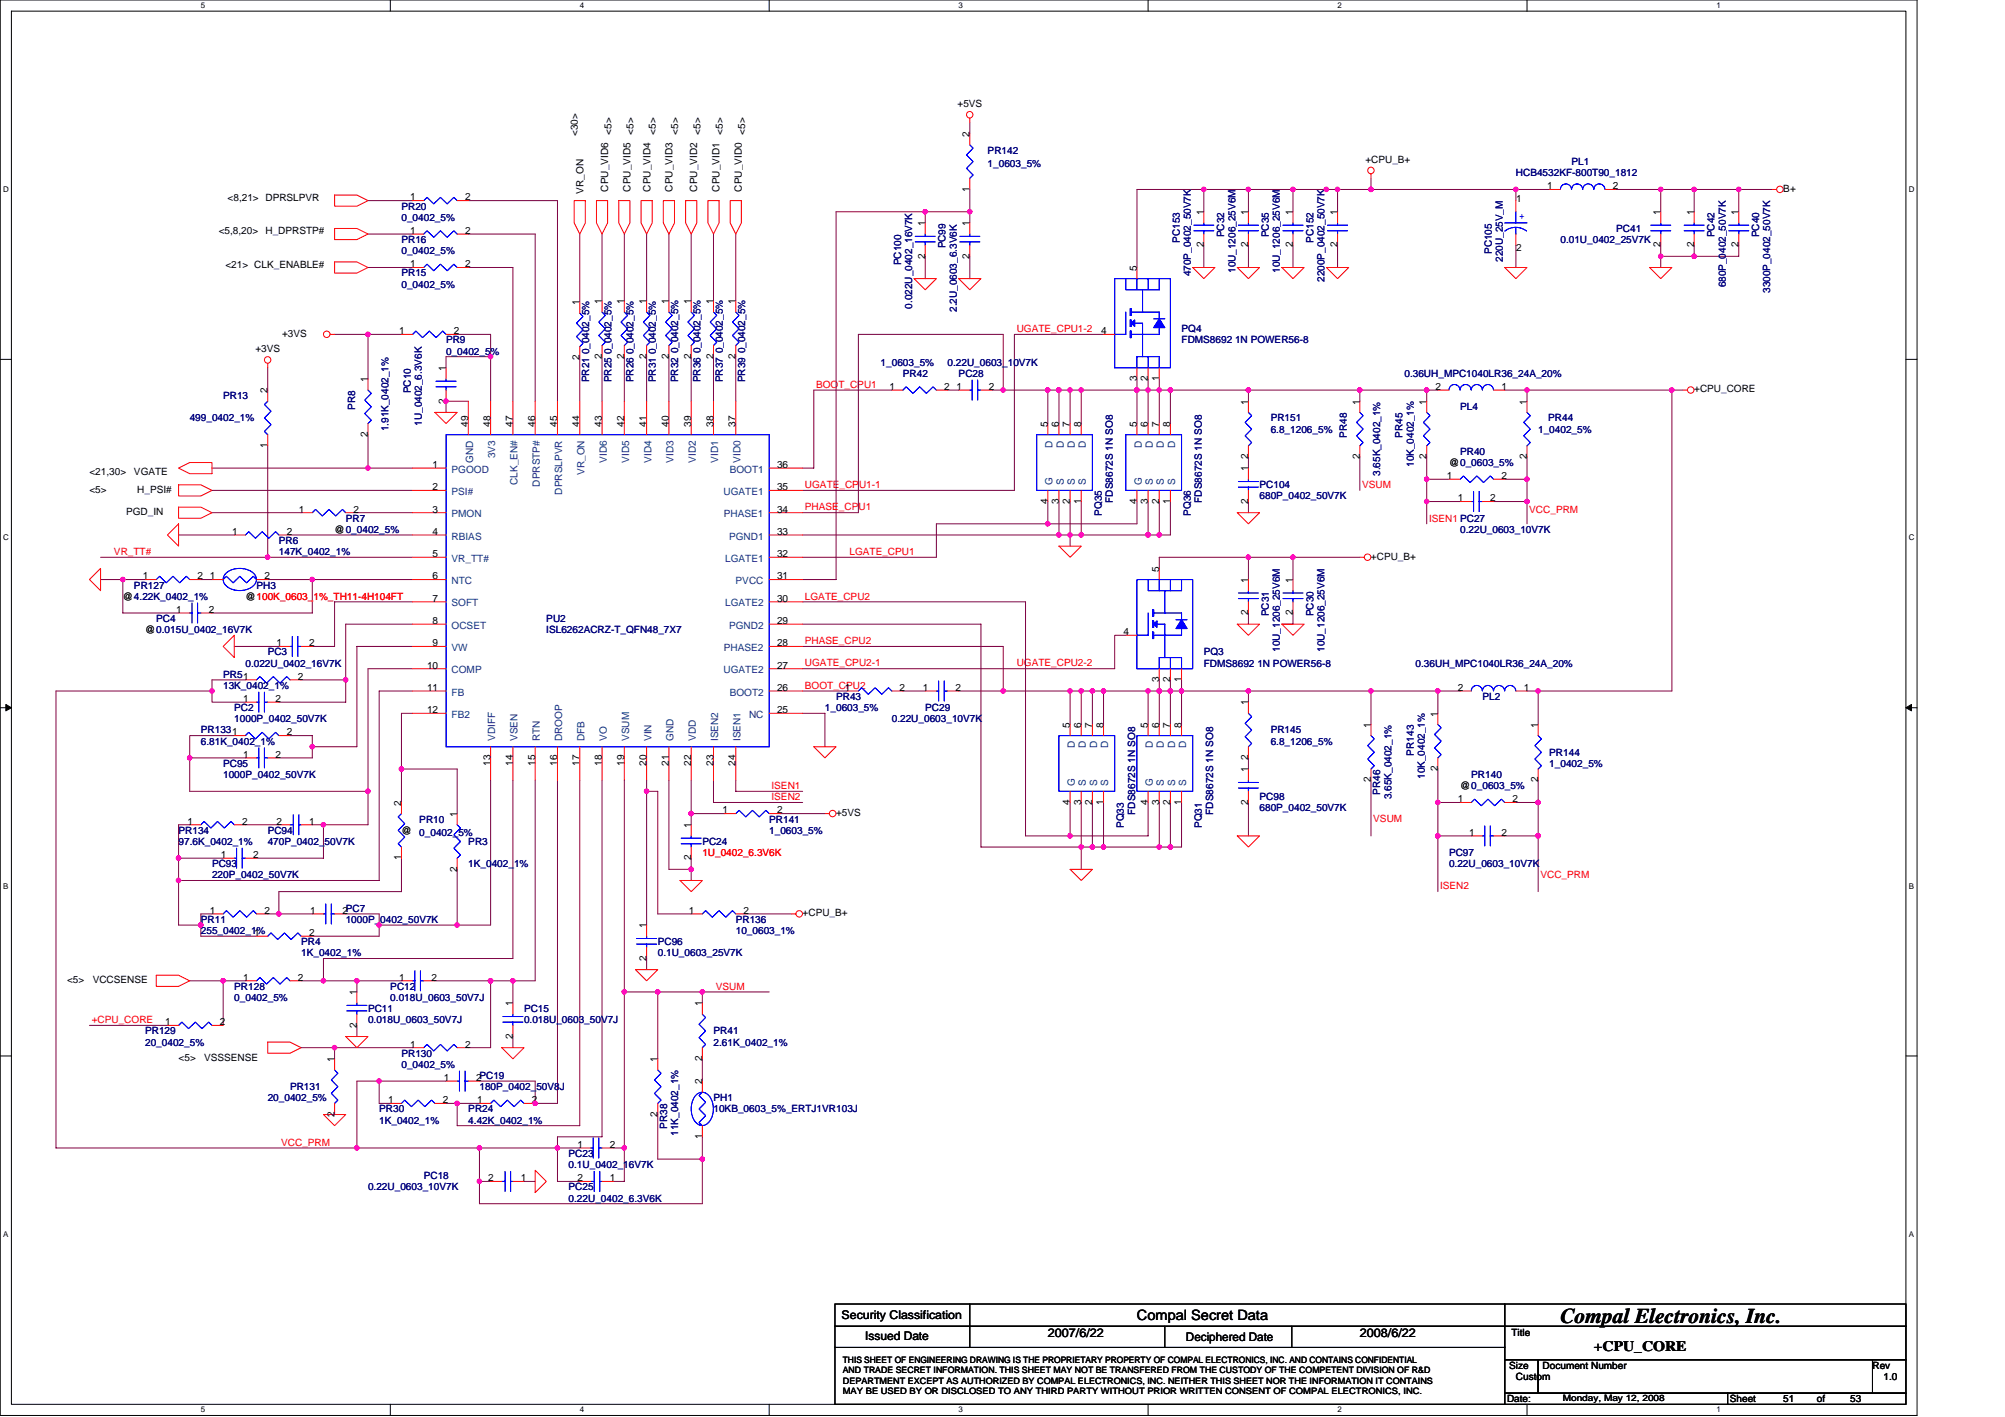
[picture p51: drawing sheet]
<svg xmlns="http://www.w3.org/2000/svg" width="297mm" height="210mm" viewBox="0 0 297 210" stroke-linecap="round" stroke-linejoin="round" font-family="sans-serif">
<defs><g id="words">
<text font-size="3.1" x="231.2" y="196">Compal Electronics, Inc.</text>
<g font-size="2.1">
<text x="168.4" y="195.6">Compal Secret Data</text>
<text x="236.1" y="200.1">+CPU_CORE</text>
</g>
<g font-size="1.8">
<text x="124.7" y="195.4">Security Classification</text>
<text x="128.2" y="198.5">Issued Date</text>
<text x="155.2" y="198.1">2007/6/22</text>
<text x="175.7" y="198.7">Deciphered Date</text>
<text x="201.5" y="198.1">2008/6/22</text>
</g>
<g font-size="1.5">
<text x="141.9" y="15.9">+5VS</text>
<text x="85.6" y="20.2" transform="rotate(-90 85.6 20.2)">&lt;30&gt;</text>
<text x="90.6" y="20" transform="rotate(-90 90.6 20)">&lt;5&gt;</text>
<text x="93.9" y="20" transform="rotate(-90 93.9 20)">&lt;5&gt;</text>
<text x="97.2" y="20" transform="rotate(-90 97.2 20)">&lt;5&gt;</text>
<text x="100.5" y="20" transform="rotate(-90 100.5 20)">&lt;5&gt;</text>
<text x="103.8" y="20" transform="rotate(-90 103.8 20)">&lt;5&gt;</text>
<text x="107.1" y="20" transform="rotate(-90 107.1 20)">&lt;5&gt;</text>
<text x="110.4" y="20" transform="rotate(-90 110.4 20)">&lt;5&gt;</text>
<text x="143.7" y="20.3" transform="rotate(-90 143.7 20.3)">2</text>
<text x="33.7" y="29.7">&lt;8,21&gt; DPRSLPVR</text>
<text x="60.8" y="29.7">1</text>
<text x="68.9" y="29.7">2</text>
<text x="86.4" y="28.7" transform="rotate(-90 86.4 28.7)">VR_ON</text>
<text x="90.1" y="28.4" transform="rotate(-90 90.1 28.4)">CPU_VID6</text>
<text x="93.4" y="28.4" transform="rotate(-90 93.4 28.4)">CPU_VID5</text>
<text x="96.3" y="28.4" transform="rotate(-90 96.3 28.4)">CPU_VID4</text>
<text x="99.6" y="28.4" transform="rotate(-90 99.6 28.4)">CPU_VID3</text>
<text x="103.3" y="28.4" transform="rotate(-90 103.3 28.4)">CPU_VID2</text>
<text x="106.6" y="28.4" transform="rotate(-90 106.6 28.4)">CPU_VID1</text>
<text x="109.9" y="28.4" transform="rotate(-90 109.9 28.4)">CPU_VID0</text>
<text x="143.7" y="28.4" transform="rotate(-90 143.7 28.4)">1</text>
<text x="202.3" y="24.1">+CPU_B+</text>
<text x="224.6" y="29.9">1</text>
<text x="229.2" y="28">1</text>
<text x="238.9" y="28">2</text>
<text x="264.2" y="28.4">B+</text>
<text x="32.4" y="34.7">&lt;5,8,20&gt;</text>
<text x="39.3" y="34.7">H_DPRSTP#</text>
<text x="60.8" y="34.6">1</text>
<text x="68.9" y="34.6">2</text>
<text x="137.1" y="33.5" transform="rotate(-90 137.1 33.5)">1</text>
<text x="143.7" y="33.5" transform="rotate(-90 143.7 33.5)">1</text>
<text x="178.3" y="31.9" transform="rotate(-90 178.3 31.9)">1</text>
<text x="184.9" y="31.9" transform="rotate(-90 184.9 31.9)">1</text>
<text x="191.5" y="31.9" transform="rotate(-90 191.5 31.9)">1</text>
<text x="198.1" y="31.9" transform="rotate(-90 198.1 31.9)">1</text>
<text x="246" y="31.9" transform="rotate(-90 246 31.9)">1</text>
<text x="251" y="31.9" transform="rotate(-90 251 31.9)">1</text>
<text x="257.6" y="31.9" transform="rotate(-90 257.6 31.9)">1</text>
<text x="33.4" y="39.6">&lt;21&gt; CLK_ENABLE#</text>
<text x="60.8" y="39.6">1</text>
<text x="68.9" y="39.6">2</text>
<text x="137.1" y="38.3" transform="rotate(-90 137.1 38.3)">2</text>
<text x="143.7" y="38.3" transform="rotate(-90 143.7 38.3)">2</text>
<text x="168.4" y="40.1" transform="rotate(-90 168.4 40.1)">5</text>
<text x="178.3" y="36.7" transform="rotate(-90 178.3 36.7)">2</text>
<text x="184.9" y="36.7" transform="rotate(-90 184.9 36.7)">2</text>
<text x="191.5" y="36.7" transform="rotate(-90 191.5 36.7)">2</text>
<text x="198.1" y="36.7" transform="rotate(-90 198.1 36.7)">2</text>
<text x="224.6" y="37.2">2</text>
<text x="246" y="36.7" transform="rotate(-90 246 36.7)">2</text>
<text x="251" y="36.7" transform="rotate(-90 251 36.7)">2</text>
<text x="257.6" y="36.7" transform="rotate(-90 257.6 36.7)">2</text>
<text x="85.9" y="45.2" transform="rotate(-90 85.9 45.2)">1</text>
<text x="89.2" y="45.1" transform="rotate(-90 89.2 45.1)">1</text>
<text x="92.5" y="45.1" transform="rotate(-90 92.5 45.1)">1</text>
<text x="95.8" y="45.1" transform="rotate(-90 95.8 45.1)">1</text>
<text x="99.1" y="45.1" transform="rotate(-90 99.1 45.1)">1</text>
<text x="102.4" y="45.1" transform="rotate(-90 102.4 45.1)">1</text>
<text x="105.7" y="45.1" transform="rotate(-90 105.7 45.1)">1</text>
<text x="109" y="45.1" transform="rotate(-90 109 45.1)">1</text>
<text x="37.8" y="52.2">+3VS</text>
<text x="41.8" y="49.9">+3VS</text>
<text x="59.1" y="49.5">1</text>
<text x="67.2" y="49.5">2</text>
<text x="85.9" y="53.3" transform="rotate(-90 85.9 53.3)">2</text>
<text x="89.2" y="53.2" transform="rotate(-90 89.2 53.2)">2</text>
<text x="92.5" y="53.2" transform="rotate(-90 92.5 53.2)">2</text>
<text x="95.8" y="53.2" transform="rotate(-90 95.8 53.2)">2</text>
<text x="99.1" y="53.2" transform="rotate(-90 99.1 53.2)">2</text>
<text x="102.4" y="53.2" transform="rotate(-90 102.4 53.2)">2</text>
<text x="105.7" y="53.2" transform="rotate(-90 105.7 53.2)">2</text>
<text x="109" y="53.2" transform="rotate(-90 109 53.2)">2</text>
<text x="163.1" y="49.5">4</text>
<text x="39.6" y="58.3" transform="rotate(-90 39.6 58.3)">2</text>
<text x="54.5" y="56.6" transform="rotate(-90 54.5 56.6)">1</text>
<text x="66.1" y="59.8" transform="rotate(-90 66.1 59.8)">2</text>
<text x="66.1" y="55" transform="rotate(-90 66.1 55)">1</text>
<text x="131.8" y="57.8">1</text>
<text x="139.9" y="57.8">2</text>
<text x="141.7" y="57.8">1</text>
<text x="146.5" y="57.8">2</text>
<text x="168.4" y="56.5" transform="rotate(-90 168.4 56.5)">3</text>
<text x="170.1" y="56.5" transform="rotate(-90 170.1 56.5)">2</text>
<text x="171.7" y="56.5" transform="rotate(-90 171.7 56.5)">1</text>
<text x="184.9" y="59.9" transform="rotate(-90 184.9 59.9)">1</text>
<text x="201.4" y="59.9" transform="rotate(-90 201.4 59.9)">1</text>
<text x="211.3" y="59.9" transform="rotate(-90 211.3 59.9)">1</text>
<text x="212.7" y="57.8">2</text>
<text x="222.4" y="57.8">1</text>
<text x="226.2" y="59.9" transform="rotate(-90 226.2 59.9)">1</text>
<text x="251" y="58.1">+CPU_CORE</text>
<text x="54.5" y="64.7" transform="rotate(-90 54.5 64.7)">2</text>
<text x="69.4" y="63.2" transform="rotate(-90 69.4 63.2)">49</text>
<text x="72.7" y="63.2" transform="rotate(-90 72.7 63.2)">48</text>
<text x="76" y="63.2" transform="rotate(-90 76 63.2)">47</text>
<text x="79.3" y="63.2" transform="rotate(-90 79.3 63.2)">46</text>
<text x="82.6" y="63.2" transform="rotate(-90 82.6 63.2)">45</text>
<text x="85.9" y="63.2" transform="rotate(-90 85.9 63.2)">44</text>
<text x="89.2" y="63.2" transform="rotate(-90 89.2 63.2)">43</text>
<text x="92.5" y="63.2" transform="rotate(-90 92.5 63.2)">42</text>
<text x="95.8" y="63.2" transform="rotate(-90 95.8 63.2)">41</text>
<text x="99.1" y="63.2" transform="rotate(-90 99.1 63.2)">40</text>
<text x="102.4" y="63.2" transform="rotate(-90 102.4 63.2)">39</text>
<text x="105.7" y="63.2" transform="rotate(-90 105.7 63.2)">38</text>
<text x="109" y="63.2" transform="rotate(-90 109 63.2)">37</text>
<text x="155.2" y="63.2" transform="rotate(-90 155.2 63.2)">5</text>
<text x="156.9" y="63.2" transform="rotate(-90 156.9 63.2)">6</text>
<text x="158.5" y="63.2" transform="rotate(-90 158.5 63.2)">7</text>
<text x="160.2" y="63.2" transform="rotate(-90 160.2 63.2)">8</text>
<text x="168.4" y="63.2" transform="rotate(-90 168.4 63.2)">5</text>
<text x="170.1" y="63.2" transform="rotate(-90 170.1 63.2)">6</text>
<text x="171.7" y="63.2" transform="rotate(-90 171.7 63.2)">7</text>
<text x="173.4" y="63.2" transform="rotate(-90 173.4 63.2)">8</text>
<text x="13.2" y="70.3">&lt;21,30&gt;</text>
<text x="19.9" y="70.3">VGATE</text>
<text x="39.6" y="66.4" transform="rotate(-90 39.6 66.4)">1</text>
<text x="64.1" y="69.3">1</text>
<text x="115.1" y="69.3">36</text>
<text x="184.9" y="69.8" transform="rotate(-90 184.9 69.8)">1</text>
<text x="184.9" y="68" transform="rotate(-90 184.9 68)">2</text>
<text x="201.4" y="68" transform="rotate(-90 201.4 68)">2</text>
<text x="211.3" y="68" transform="rotate(-90 211.3 68)">2</text>
<text x="214.3" y="71">1</text>
<text x="214.7" y="69">@0_0603_5%</text>
<text x="222.4" y="71">2</text>
<text x="226.2" y="68" transform="rotate(-90 226.2 68)">2</text>
<text x="13.2" y="73">&lt;5&gt;</text>
<text x="18.7" y="76.3">PGD_IN</text>
<text x="20.3" y="73">H_PSI#</text>
<text x="44.3" y="75.9">1</text>
<text x="52.4" y="75.9">2</text>
<text x="64.1" y="72.6">2</text>
<text x="64.1" y="75.9">3</text>
<text x="115.1" y="72.6">35</text>
<text x="115.1" y="75.9">34</text>
<text x="155.2" y="74.6" transform="rotate(-90 155.2 74.6)">4</text>
<text x="156.9" y="74.6" transform="rotate(-90 156.9 74.6)">3</text>
<text x="158.5" y="74.6" transform="rotate(-90 158.5 74.6)">2</text>
<text x="160.2" y="74.6" transform="rotate(-90 160.2 74.6)">1</text>
<text x="168.4" y="74.6" transform="rotate(-90 168.4 74.6)">4</text>
<text x="170.1" y="74.6" transform="rotate(-90 170.1 74.6)">3</text>
<text x="171.7" y="74.6" transform="rotate(-90 171.7 74.6)">2</text>
<text x="173.4" y="74.6" transform="rotate(-90 173.4 74.6)">1</text>
<text x="184.9" y="74.6" transform="rotate(-90 184.9 74.6)">2</text>
<text x="216" y="74.3">1</text>
<text x="220.8" y="74.3">2</text>
<text x="34.4" y="79.2">1</text>
<text x="42.5" y="79.2">2</text>
<text x="49.6" y="78.9">@0_0402_5%</text>
<text x="64.1" y="79.2">4</text>
<text x="64.1" y="82.5">5</text>
<text x="115.1" y="82.5">32</text>
<text x="115.1" y="79.2">33</text>
<text x="203.1" y="82.9">+CPU_B+</text>
<text x="18.2" y="88.8">@4.22K_0402_1%</text>
<text x="21.2" y="85.8">1</text>
<text x="29.3" y="85.8">2</text>
<text x="31.1" y="85.8">1</text>
<text x="36.4" y="88.8">@100K_0603_1%_TH11-4H104FT</text>
<text x="39.2" y="85.8">2</text>
<text x="64.1" y="85.8">6</text>
<text x="64.1" y="89.1">7</text>
<text x="115.1" y="89.1">30</text>
<text x="115.1" y="85.8">31</text>
<text x="171.7" y="84.7" transform="rotate(-90 171.7 84.7)">5</text>
<text x="184.9" y="86.3" transform="rotate(-90 184.9 86.3)">1</text>
<text x="191.5" y="86.3" transform="rotate(-90 191.5 86.3)">1</text>
<text x="21.5" y="93.8">@0.015U_0402_16V7K</text>
<text x="26.1" y="90.8">1</text>
<text x="30.9" y="90.8">2</text>
<text x="41" y="95.7">1</text>
<text x="45.8" y="95.7">2</text>
<text x="64.1" y="92.4">8</text>
<text x="64.1" y="95.7">9</text>
<text x="115.1" y="95.7">28</text>
<text x="115.1" y="92.4">29</text>
<text x="166.5" y="94.1">4</text>
<text x="184.9" y="91.1" transform="rotate(-90 184.9 91.1)">2</text>
<text x="191.5" y="91.1" transform="rotate(-90 191.5 91.1)">2</text>
<text x="44.1" y="100.7">2</text>
<text x="63.3" y="99">10</text>
<text x="115.1" y="99">27</text>
<text x="171.7" y="101" transform="rotate(-90 171.7 101)">3</text>
<text x="173.4" y="101" transform="rotate(-90 173.4 101)">2</text>
<text x="175" y="101" transform="rotate(-90 175 101)">1</text>
<text x="36" y="104">1</text>
<text x="40.8" y="104">2</text>
<text x="63.3" y="102.3">11</text>
<text x="63.3" y="105.6">12</text>
<text x="115.1" y="105.6">25</text>
<text x="115.1" y="102.3">26</text>
<text x="125.2" y="102.3">1</text>
<text x="133.3" y="102.3">2</text>
<text x="136.7" y="102.3">1</text>
<text x="141.5" y="102.3">2</text>
<text x="158.5" y="107.8" transform="rotate(-90 158.5 107.8)">5</text>
<text x="160.2" y="107.8" transform="rotate(-90 160.2 107.8)">6</text>
<text x="161.8" y="107.8" transform="rotate(-90 161.8 107.8)">7</text>
<text x="163.5" y="107.8" transform="rotate(-90 163.5 107.8)">8</text>
<text x="170.1" y="107.8" transform="rotate(-90 170.1 107.8)">5</text>
<text x="171.7" y="107.8" transform="rotate(-90 171.7 107.8)">6</text>
<text x="173.4" y="107.8" transform="rotate(-90 173.4 107.8)">7</text>
<text x="175" y="107.8" transform="rotate(-90 175 107.8)">8</text>
<text x="184.9" y="104.5" transform="rotate(-90 184.9 104.5)">1</text>
<text x="203.1" y="107.8" transform="rotate(-90 203.1 107.8)">1</text>
<text x="213" y="106.2" transform="rotate(-90 213 106.2)">1</text>
<text x="216" y="102.3">2</text>
<text x="225.7" y="102.3">1</text>
<text x="227.9" y="107.8" transform="rotate(-90 227.9 107.8)">1</text>
<text x="36" y="112.2">1</text>
<text x="40.8" y="112.2">2</text>
<text x="42.5" y="108.9">2</text>
<text x="72.7" y="113.4" transform="rotate(-90 72.7 113.4)">13</text>
<text x="76" y="113.4" transform="rotate(-90 76 113.4)">14</text>
<text x="79.3" y="113.4" transform="rotate(-90 79.3 113.4)">15</text>
<text x="82.6" y="113.4" transform="rotate(-90 82.6 113.4)">16</text>
<text x="85.9" y="113.4" transform="rotate(-90 85.9 113.4)">17</text>
<text x="89.2" y="113.4" transform="rotate(-90 89.2 113.4)">18</text>
<text x="92.5" y="113.4" transform="rotate(-90 92.5 113.4)">19</text>
<text x="95.8" y="113.4" transform="rotate(-90 95.8 113.4)">20</text>
<text x="99.1" y="113.4" transform="rotate(-90 99.1 113.4)">21</text>
<text x="102.4" y="113.4" transform="rotate(-90 102.4 113.4)">22</text>
<text x="105.7" y="113.4" transform="rotate(-90 105.7 113.4)">23</text>
<text x="109" y="113.4" transform="rotate(-90 109 113.4)">24</text>
<text x="184.9" y="112.6" transform="rotate(-90 184.9 112.6)">2</text>
<text x="59.5" y="119.4" transform="rotate(-90 59.5 119.4)">2</text>
<text x="158.5" y="119.2" transform="rotate(-90 158.5 119.2)">4</text>
<text x="160.2" y="119.2" transform="rotate(-90 160.2 119.2)">3</text>
<text x="161.8" y="119.2" transform="rotate(-90 161.8 119.2)">2</text>
<text x="163.5" y="119.2" transform="rotate(-90 163.5 119.2)">1</text>
<text x="170.1" y="119.2" transform="rotate(-90 170.1 119.2)">4</text>
<text x="171.7" y="119.2" transform="rotate(-90 171.7 119.2)">3</text>
<text x="173.4" y="119.2" transform="rotate(-90 173.4 119.2)">2</text>
<text x="175" y="119.2" transform="rotate(-90 175 119.2)">1</text>
<text x="184.9" y="119.2" transform="rotate(-90 184.9 119.2)">2</text>
<text x="184.9" y="114.4" transform="rotate(-90 184.9 114.4)">1</text>
<text x="203.1" y="115.9" transform="rotate(-90 203.1 115.9)">2</text>
<text x="213" y="114.3" transform="rotate(-90 213 114.3)">2</text>
<text x="216" y="118.9">1</text>
<text x="216.3" y="116.9">@0_0603_5%</text>
<text x="224.1" y="118.9">2</text>
<text x="227.9" y="115.9" transform="rotate(-90 227.9 115.9)">2</text>
<text x="27.8" y="122.2">1</text>
<text x="35.9" y="122.2">2</text>
<text x="41" y="122.2">2</text>
<text x="45.8" y="122.2">1</text>
<text x="59.5" y="123.5">@</text>
<text x="67.7" y="121" transform="rotate(-90 67.7 121)">1</text>
<text x="102.4" y="122.7" transform="rotate(-90 102.4 122.7)">1</text>
<text x="107" y="120.5">1</text>
<text x="115.1" y="120.5">2</text>
<text x="123.9" y="120.9">+5VS</text>
<text x="217.6" y="123.8">1</text>
<text x="222.4" y="123.8">2</text>
<text x="32.7" y="127.1">1</text>
<text x="37.5" y="127.1">2</text>
<text x="59.5" y="127.5" transform="rotate(-90 59.5 127.5)">1</text>
<text x="67.7" y="129.1" transform="rotate(-90 67.7 129.1)">2</text>
<text x="102.4" y="127.5" transform="rotate(-90 102.4 127.5)">2</text>
<text x="31.1" y="135.4">1</text>
<text x="39.2" y="135.4">2</text>
<text x="45.9" y="135.4">1</text>
<text x="50.7" y="135.4">2PC7</text>
<text x="95.8" y="137.5" transform="rotate(-90 95.8 137.5)">1</text>
<text x="102.1" y="135.4">1</text>
<text x="110.2" y="135.4">2</text>
<text x="118.9" y="135.7">+CPU_B+</text>
<text x="37.7" y="138.7">1</text>
<text x="45.8" y="138.7">2</text>
<text x="95.8" y="142.3" transform="rotate(-90 95.8 142.3)">2</text>
<text x="9.9" y="145.6">&lt;5&gt;</text>
<text x="13.7" y="145.6">VCCSENSE</text>
<text x="36" y="145.3">1</text>
<text x="44.1" y="145.3">2</text>
<text x="52.8" y="147.4" transform="rotate(-90 52.8 147.4)">1</text>
<text x="59.1" y="145.3">1</text>
<text x="63.9" y="145.3">2</text>
<text x="76" y="149.1" transform="rotate(-90 76 149.1)">1</text>
<text x="104" y="149.1" transform="rotate(-90 104 149.1)">1</text>
<text x="24.5" y="151.9">1</text>
<text x="32.6" y="151.9">2</text>
<text x="52.8" y="152.2" transform="rotate(-90 52.8 152.2)">2</text>
<text x="60.8" y="155.2">1</text>
<text x="68.9" y="155.2">2</text>
<text x="76" y="153.9" transform="rotate(-90 76 153.9)">2</text>
<text x="26.5" y="157.2">&lt;5&gt;</text>
<text x="30.2" y="157.2">VSSSENSE</text>
<text x="49.5" y="157.3" transform="rotate(-90 49.5 157.3)">1</text>
<text x="65.7" y="160.1">1</text>
<text x="70.5" y="160.1">2PC19</text>
<text x="97.4" y="157.3" transform="rotate(-90 97.4 157.3)">1</text>
<text x="104" y="160.6" transform="rotate(-90 104 160.6)">2</text>
<text x="104" y="157.2" transform="rotate(-90 104 157.2)">2</text>
<text x="49.5" y="165.4" transform="rotate(-90 49.5 165.4)">2</text>
<text x="57.5" y="163.4">1</text>
<text x="65.6" y="163.4">2</text>
<text x="70.7" y="163.4">1</text>
<text x="78.8" y="163.4">2</text>
<text x="97.4" y="165.4" transform="rotate(-90 97.4 165.4)">2</text>
<text x="85.6" y="170">1</text>
<text x="90.4" y="170">2</text>
<text x="104" y="168.7" transform="rotate(-90 104 168.7)">1</text>
<text x="72.3" y="175">2</text>
<text x="77.1" y="175">1</text>
<text x="85.6" y="175">2</text>
<text x="90.4" y="175">1</text>
<text x="223.9" y="198">Title</text>
<text x="223.6" y="202.8">Size</text>
<text x="228.5" y="202.8">Document Number</text>
<text x="277.4" y="202.8">Rev</text>
<text x="223.3" y="207.7">Date:</text>
<text x="224.6" y="204.4">Custom</text>
<text x="256.3" y="207.7">Sheet</text>
<text x="264.2" y="207.7">51</text>
<text x="269.2" y="207.7">of</text>
<text x="274.1" y="207.7">53</text>
<text x="279.1" y="204.4">1.0</text>
</g>
<g font-size="1.5" fill="#000080">
<text x="146.3" y="22.8">PR142</text>
<text x="146.3" y="24.8">1_0603_5%</text>
<text x="224.6" y="26.1">HCB4532KF-800T90_1812</text>
<text x="232.8" y="24.4">PL1</text>
<text x="59.5" y="31.1">PR20</text>
<text x="59.5" y="32.7">0_0402_5%</text>
<text x="174.8" y="36" transform="rotate(-90 174.8 36)">PC153</text>
<text x="181.4" y="35.2" transform="rotate(-90 181.4 35.2)">PC32</text>
<text x="188" y="35.2" transform="rotate(-90 188 35.2)">PC35</text>
<text x="194.6" y="36" transform="rotate(-90 194.6 36)">PC152</text>
<text x="239.4" y="34.4">PC41</text>
<text x="254" y="35.2" transform="rotate(-90 254 35.2)">PC42</text>
<text x="260.6" y="35.2" transform="rotate(-90 260.6 35.2)">PC40</text>
<text x="59.5" y="36">PR16</text>
<text x="59.5" y="37.7">0_0402_5%</text>
<text x="59.5" y="41">PR15</text>
<text x="133.5" y="39.3" transform="rotate(-90 133.5 39.3)">PC100</text>
<text x="140.1" y="36.8" transform="rotate(-90 140.1 36.8)">PC99</text>
<text x="176.4" y="40.9" transform="rotate(-90 176.4 40.9)">470P_0402_50V7K</text>
<text x="183" y="40.4" transform="rotate(-90 183 40.4)">10U_1206_25V6M</text>
<text x="189.6" y="40.4" transform="rotate(-90 189.6 40.4)">10U_1206_25V6M</text>
<text x="196.2" y="41.8" transform="rotate(-90 196.2 41.8)">2200P_0402_50V7K</text>
<text x="221" y="37.6" transform="rotate(-90 221 37.6)">PC105</text>
<text x="222.6" y="38.8" transform="rotate(-90 222.6 38.8)">220U_25V_M</text>
<text x="231.2" y="36">0.01U_0402_25V7K</text>
<text x="59.5" y="42.6">0_0402_5%</text>
<text x="135.1" y="45.7" transform="rotate(-90 135.1 45.7)">0.022U_0402_16V7K</text>
<text x="141.7" y="46.2" transform="rotate(-90 141.7 46.2)">2.2U_0603_6.3V6K</text>
<text x="255.7" y="42.6" transform="rotate(-90 255.7 42.6)">680P_0402_50V7K</text>
<text x="262.3" y="43.4" transform="rotate(-90 262.3 43.4)">3300P_0402_50V7K</text>
<text x="66.1" y="50.9">PR9</text>
<text x="66.1" y="52.5">0_0402_5%</text>
<text x="175" y="49.2">PQ4</text>
<text x="175" y="50.9">FDMS8692 1N POWER56-8</text>
<text x="33.1" y="59.1">PR13</text>
<text x="60.9" y="58.3" transform="rotate(-90 60.9 58.3)">PC10</text>
<text x="87.3" y="56.6" transform="rotate(-90 87.3 56.6)">PR21 0_0402_5%</text>
<text x="90.6" y="56.6" transform="rotate(-90 90.6 56.6)">PR25 0_0402_5%</text>
<text x="93.9" y="56.6" transform="rotate(-90 93.9 56.6)">PR26 0_0402_5%</text>
<text x="97.2" y="56.6" transform="rotate(-90 97.2 56.6)">PR31 0_0402_5%</text>
<text x="100.5" y="56.6" transform="rotate(-90 100.5 56.6)">PR32 0_0402_5%</text>
<text x="103.8" y="56.6" transform="rotate(-90 103.8 56.6)">PR36 0_0402_5%</text>
<text x="107.1" y="56.6" transform="rotate(-90 107.1 56.6)">PR37 0_0402_5%</text>
<text x="110.4" y="56.6" transform="rotate(-90 110.4 56.6)">PR39 0_0402_5%</text>
<text x="130.5" y="54.2">1_0603_5%</text>
<text x="133.8" y="55.8">PR42</text>
<text x="140.4" y="54.2">0.22U_0603_10V7K</text>
<text x="142" y="55.8">PC28</text>
<text x="208.1" y="55.8">0.36UH_MPC1040LR36_24A_20%</text>
<text x="28.1" y="62.4">499_0402_1%</text>
<text x="52.6" y="60.7" transform="rotate(-90 52.6 60.7)">PR8</text>
<text x="57.5" y="63.9" transform="rotate(-90 57.5 63.9)">1.91K_0402_1%</text>
<text x="62.5" y="63.1" transform="rotate(-90 62.5 63.1)">1U_0402_6.3V6K</text>
<text x="188.3" y="62.4">PR151</text>
<text x="188.3" y="64.1">6.8_1206_5%</text>
<text x="199.5" y="64.9" transform="rotate(-90 199.5 64.9)">PR48</text>
<text x="207.8" y="64.9" transform="rotate(-90 207.8 64.9)">PR45</text>
<text x="216.3" y="60.8">PL4</text>
<text x="227.9" y="64.1">1_0402_5%</text>
<text x="229.4" y="62.4">PR44</text>
<text x="204.5" y="70.5" transform="rotate(-90 204.5 70.5)">3.65K_0402_1%</text>
<text x="209.4" y="69.2" transform="rotate(-90 209.4 69.2)">10K_0402_1%</text>
<text x="216.3" y="67.4">PR40</text>
<text x="51.2" y="77.3">PR7</text>
<text x="163.2" y="76.4" transform="rotate(-90 163.2 76.4)">PQ35</text>
<text x="164.9" y="74.5" transform="rotate(-90 164.9 74.5)">FDS8672S 1N SO8</text>
<text x="176.4" y="76.4" transform="rotate(-90 176.4 76.4)">PQ36</text>
<text x="178.1" y="74.5" transform="rotate(-90 178.1 74.5)">FDS8672S 1N SO8</text>
<text x="186.6" y="72.3">PC104</text>
<text x="186.6" y="74">680P_0402_50V7K</text>
<text x="41.3" y="80.6">PR6</text>
<text x="41.3" y="82.2">147K_0402_1%</text>
<text x="216.3" y="78.9">0.22U_0603_10V7K</text>
<text x="19.9" y="87.2">PR127</text>
<text x="38" y="87.2">PH3</text>
<text x="23.2" y="92.1">PC4</text>
<text x="80.9" y="93.8">ISL6262ACRZ-T_QFN48_7X7</text>
<text x="80.9" y="92.1">PU2</text>
<text x="188" y="91.3" transform="rotate(-90 188 91.3)">PC31</text>
<text x="194.6" y="91.3" transform="rotate(-90 194.6 91.3)">PC30</text>
<text x="33.1" y="100.4">PR51</text>
<text x="36.4" y="98.7">0.022U_0402_16V7K</text>
<text x="39.7" y="97.1">PC3</text>
<text x="178.3" y="97.1">PQ3</text>
<text x="178.3" y="98.7">FDMS8692 1N POWER56-8</text>
<text x="189.6" y="96.6" transform="rotate(-90 189.6 96.6)">10U_1206_25V6M</text>
<text x="196.2" y="96.6" transform="rotate(-90 196.2 96.6)">10U_1206_25V6M</text>
<text x="209.7" y="98.7">0.36UH_MPC1040LR36_24A_20%</text>
<text x="33.1" y="102">13K_0402_1%</text>
<text x="34.7" y="105.3">PC2</text>
<text x="34.7" y="107">1000P_0402_50V7K</text>
<text x="122.2" y="105.3">1_0603_5%</text>
<text x="123.9" y="103.7">PR43</text>
<text x="132.1" y="107">0.22U_0603_10V7K</text>
<text x="137.1" y="105.3">PC29</text>
<text x="219.6" y="103.7">PL2</text>
<text x="29.8" y="108.6">PR1331</text>
<text x="29.8" y="110.3">6.81K_0402_1%</text>
<text x="33.1" y="113.6">PC95</text>
<text x="188.3" y="108.6">PR145</text>
<text x="188.3" y="110.3">6.8_1206_5%</text>
<text x="209.4" y="111.9" transform="rotate(-90 209.4 111.9)">PR143</text>
<text x="229.5" y="112">PR144</text>
<text x="229.5" y="113.6">1_0402_5%</text>
<text x="33.1" y="115.3">1000P_0402_50V7K</text>
<text x="186.6" y="118.6">PC98</text>
<text x="204.5" y="117.7" transform="rotate(-90 204.5 117.7)">PR46</text>
<text x="206.1" y="118.4" transform="rotate(-90 206.1 118.4)">3.65K_0402_1%</text>
<text x="211.1" y="115.4" transform="rotate(-90 211.1 115.4)">10K_0402_1%</text>
<text x="218" y="115.3">PR140</text>
<text x="26.5" y="123.5">PR134</text>
<text x="26.5" y="125.2">97.6K_0402_1%</text>
<text x="39.7" y="123.5">PC94</text>
<text x="39.7" y="125.2">470P_0402_50V7K</text>
<text x="62.1" y="121.9">PR10</text>
<text x="62.1" y="123.8">0_0402_5%</text>
<text x="69.4" y="125.2">PR3</text>
<text x="104.1" y="125.2">PC24</text>
<text x="114" y="121.9">PR141</text>
<text x="114" y="123.5">1_0603_5%</text>
<text x="166.5" y="122.7" transform="rotate(-90 166.5 122.7)">PQ33</text>
<text x="168.2" y="120.7" transform="rotate(-90 168.2 120.7)">FDS8672S 1N SO8</text>
<text x="178.1" y="122.7" transform="rotate(-90 178.1 122.7)">PQ31</text>
<text x="179.7" y="120.7" transform="rotate(-90 179.7 120.7)">FDS8672S 1N SO8</text>
<text x="186.6" y="120.2">680P_0402_50V7K</text>
<text x="31.4" y="128.5">PC93</text>
<text x="31.4" y="130.1">220P_0402_50V7K</text>
<text x="69.4" y="128.5">1K_0402_1%</text>
<text x="214.7" y="126.8">PC97</text>
<text x="214.7" y="128.5">0.22U_0603_10V7K</text>
<text x="29.8" y="136.7">PR11</text>
<text x="51.2" y="136.7">1000P_0402_50V7K</text>
<text x="109" y="136.7">PR136</text>
<text x="29.8" y="138.4">255_0402_1%</text>
<text x="44.6" y="140">PR4</text>
<text x="44.6" y="141.7">1K_0402_1%</text>
<text x="97.4" y="140">PC96</text>
<text x="97.4" y="141.7">0.1U_0603_25V7K</text>
<text x="109" y="138.4">10_0603_1%</text>
<text x="34.7" y="146.6">PR128</text>
<text x="34.7" y="148.3">0_0402_5%</text>
<text x="54.5" y="149.9">PC11</text>
<text x="57.8" y="146.6">PC12</text>
<text x="57.8" y="148.3">0.018U_0603_50V7J</text>
<text x="77.6" y="149.9">PC15</text>
<text x="21.5" y="153.2">PR129</text>
<text x="21.5" y="154.9">20_0402_5%</text>
<text x="54.5" y="151.6">0.018U_0603_50V7J</text>
<text x="77.6" y="151.6">0.018U_0603_50V7J</text>
<text x="105.7" y="153.2">PR41</text>
<text x="105.7" y="154.9">2.61K_0402_1%</text>
<text x="43" y="161.5">PR131</text>
<text x="59.5" y="156.5">PR130</text>
<text x="59.5" y="158.2">0_0402_5%</text>
<text x="71" y="161.5">180P_0402_50V8J</text>
<text x="39.7" y="163.1">20_0402_5%</text>
<text x="56.2" y="164.8">PR30</text>
<text x="56.2" y="166.4">1K_0402_1%</text>
<text x="69.4" y="164.8">PR24</text>
<text x="69.4" y="166.4">4.42K_0402_1%</text>
<text x="98.8" y="167.2" transform="rotate(-90 98.8 167.2)">PR38</text>
<text x="105.7" y="163.1">PH1</text>
<text x="105.7" y="164.8">10KB_0603_5%_ERTJ1VR103J</text>
<text x="84.2" y="171.4">PC23</text>
<text x="84.2" y="173">0.1U_0402_16V7K</text>
<text x="100.5" y="168.2" transform="rotate(-90 100.5 168.2)">11K_0402_1%</text>
<text x="54.5" y="176.3">0.22U_0603_10V7K</text>
<text x="62.8" y="174.7">PC18</text>
<text x="84.2" y="176.3">PC25</text>
<text x="84.2" y="178">0.22U_0402_6.3V6K</text>
</g>
<text font-size="1.5" fill="#00f" x="225.1" y="32.4">+</text>
<g font-size="1.5" fill="#f00">
<text x="150.6" y="49.2">UGATE_CPU1-2</text>
<text x="120.9" y="57.4">BOOT_CPU1</text>
<text x="119.2" y="72.3">UGATE_CPU1-1</text>
<text x="119.2" y="75.6">PHASE_CPU1</text>
<text x="201.8" y="72.3">VSUM</text>
<text x="211.7" y="77.3">ISEN1 PC27</text>
<text x="226.6" y="75.9">VCC_PRM</text>
<text x="16.9" y="82.2">VR_TT#</text>
<text x="125.9" y="82.2">LGATE_CPU1</text>
<text x="119.2" y="88.8">LGATE_CPU2</text>
<text x="119.2" y="95.4">PHASE_CPU2</text>
<text x="119.2" y="98.7">UGATE_CPU2-1</text>
<text x="150.6" y="98.7">UGATE_CPU2-2</text>
<text x="119.2" y="102">BOOT_CPU2</text>
<text x="114.3" y="116.9">ISEN1</text>
<text x="114.3" y="118.5">ISEN2</text>
<text x="203.5" y="121.8">VSUM</text>
<text x="104.1" y="126.8">1U_0402_6.3V6K</text>
<text x="213.4" y="131.7">ISEN2</text>
<text x="228.2" y="130.1">VCC_PRM</text>
<text x="106" y="146.6">VSUM</text>
<text x="13.6" y="151.6">+CPU_CORE</text>
<text x="41.7" y="169.7">VCC_PRM</text>
</g>
<g font-size="1.5" fill="#004080">
<text x="66.9" y="70">PGOOD</text>
<text x="70.1" y="68.5" transform="rotate(-90 70.1 68.5)">GND</text>
<text x="73.4" y="67.9" transform="rotate(-90 73.4 67.9)">3V3</text>
<text x="76.7" y="71.8" transform="rotate(-90 76.7 71.8)">CLK_EN#</text>
<text x="86.6" y="70.4" transform="rotate(-90 86.6 70.4)">VR_ON</text>
<text x="89.9" y="68.5" transform="rotate(-90 89.9 68.5)">VID6</text>
<text x="93.2" y="68.5" transform="rotate(-90 93.2 68.5)">VID5</text>
<text x="96.5" y="68.5" transform="rotate(-90 96.5 68.5)">VID4</text>
<text x="99.8" y="68.5" transform="rotate(-90 99.8 68.5)">VID3</text>
<text x="103.1" y="68.5" transform="rotate(-90 103.1 68.5)">VID2</text>
<text x="106.4" y="68.5" transform="rotate(-90 106.4 68.5)">VID1</text>
<text x="108.1" y="70">BOOT1</text>
<text x="109.7" y="68.5" transform="rotate(-90 109.7 68.5)">VID0</text>
<text x="155.9" y="71.8" transform="rotate(-90 155.9 71.8)">G</text>
<text x="155.9" y="66.3" transform="rotate(-90 155.9 66.3)">D</text>
<text x="157.6" y="71.8" transform="rotate(-90 157.6 71.8)">S</text>
<text x="157.6" y="66.3" transform="rotate(-90 157.6 66.3)">D</text>
<text x="159.2" y="71.8" transform="rotate(-90 159.2 71.8)">S</text>
<text x="159.2" y="66.3" transform="rotate(-90 159.2 66.3)">D</text>
<text x="160.9" y="71.8" transform="rotate(-90 160.9 71.8)">S</text>
<text x="160.9" y="66.3" transform="rotate(-90 160.9 66.3)">D</text>
<text x="169.1" y="71.8" transform="rotate(-90 169.1 71.8)">G</text>
<text x="169.1" y="66.3" transform="rotate(-90 169.1 66.3)">D</text>
<text x="170.8" y="71.8" transform="rotate(-90 170.8 71.8)">S</text>
<text x="170.8" y="66.3" transform="rotate(-90 170.8 66.3)">D</text>
<text x="172.4" y="71.8" transform="rotate(-90 172.4 71.8)">S</text>
<text x="172.4" y="66.3" transform="rotate(-90 172.4 66.3)">D</text>
<text x="174.1" y="71.8" transform="rotate(-90 174.1 71.8)">S</text>
<text x="174.1" y="66.3" transform="rotate(-90 174.1 66.3)">D</text>
<text x="66.9" y="73.3">PSI#</text>
<text x="66.9" y="76.6">PMON</text>
<text x="80" y="72.1" transform="rotate(-90 80 72.1)">DPRSTP#</text>
<text x="83.3" y="73.3" transform="rotate(-90 83.3 73.3)">DPRSLPVR</text>
<text x="107.2" y="73.3">UGATE1</text>
<text x="107.2" y="76.6">PHASE1</text>
<text x="66.9" y="79.9">RBIAS</text>
<text x="66.9" y="83.2">VR_TT#</text>
<text x="107.4" y="83.2">LGATE1</text>
<text x="108" y="79.9">PGND1</text>
<text x="66.9" y="86.5">NTC</text>
<text x="66.9" y="89.8">SOFT</text>
<text x="107.4" y="89.8">LGATE2</text>
<text x="109" y="86.5">PVCC</text>
<text x="66.9" y="93.1">OCSET</text>
<text x="108" y="93.1">PGND2</text>
<text x="66.9" y="96.4">VW</text>
<text x="66.9" y="99.7">COMP</text>
<text x="107.2" y="99.7">UGATE2</text>
<text x="107.2" y="96.4">PHASE2</text>
<text x="66.9" y="103">FB</text>
<text x="66.9" y="106.3">FB2</text>
<text x="108.1" y="103">BOOT2</text>
<text x="111" y="106.3">NC</text>
<text x="73.4" y="109.8" transform="rotate(-90 73.4 109.8)">VDIFF</text>
<text x="76.7" y="109.8" transform="rotate(-90 76.7 109.8)">VSEN</text>
<text x="80" y="109.8" transform="rotate(-90 80 109.8)">RTN</text>
<text x="83.3" y="109.8" transform="rotate(-90 83.3 109.8)">DROOP</text>
<text x="86.6" y="109.8" transform="rotate(-90 86.6 109.8)">DFB</text>
<text x="89.9" y="109.8" transform="rotate(-90 89.9 109.8)">VO</text>
<text x="93.2" y="109.8" transform="rotate(-90 93.2 109.8)">VSUM</text>
<text x="96.5" y="109.8" transform="rotate(-90 96.5 109.8)">VIN</text>
<text x="99.8" y="109.8" transform="rotate(-90 99.8 109.8)">GND</text>
<text x="103.1" y="109.8" transform="rotate(-90 103.1 109.8)">VDD</text>
<text x="106.4" y="109.8" transform="rotate(-90 106.4 109.8)">ISEN2</text>
<text x="109.7" y="109.8" transform="rotate(-90 109.7 109.8)">ISEN1</text>
<text x="159.2" y="110.9" transform="rotate(-90 159.2 110.9)">D</text>
<text x="160.9" y="110.9" transform="rotate(-90 160.9 110.9)">D</text>
<text x="162.5" y="110.9" transform="rotate(-90 162.5 110.9)">D</text>
<text x="164.2" y="110.9" transform="rotate(-90 164.2 110.9)">D</text>
<text x="170.8" y="110.9" transform="rotate(-90 170.8 110.9)">D</text>
<text x="172.4" y="110.9" transform="rotate(-90 172.4 110.9)">D</text>
<text x="174.1" y="110.9" transform="rotate(-90 174.1 110.9)">D</text>
<text x="175.7" y="110.9" transform="rotate(-90 175.7 110.9)">D</text>
<text x="159.2" y="116.4" transform="rotate(-90 159.2 116.4)">G</text>
<text x="160.9" y="116.4" transform="rotate(-90 160.9 116.4)">S</text>
<text x="162.5" y="116.4" transform="rotate(-90 162.5 116.4)">S</text>
<text x="164.2" y="116.4" transform="rotate(-90 164.2 116.4)">S</text>
<text x="170.8" y="116.4" transform="rotate(-90 170.8 116.4)">G</text>
<text x="172.4" y="116.4" transform="rotate(-90 172.4 116.4)">S</text>
<text x="174.1" y="116.4" transform="rotate(-90 174.1 116.4)">S</text>
<text x="175.7" y="116.4" transform="rotate(-90 175.7 116.4)">S</text>
</g>
<g font-size="1.3">
<text x="124.9" y="202">THIS SHEET OF ENGINEERING DRAWING IS THE PROPRIETARY PROPERTY OF COMPAL ELECTRONICS, INC. AND CONTAINS CONFIDENTIAL</text>
<text x="124.9" y="203.5">AND TRADE SECRET INFORMATION. THIS SHEET MAY NOT BE TRANSFERED FROM THE CUSTODY OF THE COMPETENT DIVISION OF R&amp;D</text>
<text x="124.9" y="205">DEPARTMENT EXCEPT AS AUTHORIZED BY COMPAL ELECTRONICS, INC. NEITHER THIS SHEET NOR THE INFORMATION IT CONTAINS</text>
<text x="124.9" y="206.5">MAY BE USED BY OR DISCLOSED TO ANY THIRD PARTY WITHOUT PRIOR WRITTEN CONSENT OF COMPAL ELECTRONICS, INC.</text>
<text x="231.5" y="207.6">Monday, May 12, 2008</text>
</g>
<g font-size="1.2">
<text x="29.8" y="1.2">5</text>
<text x="85.9" y="1.2">4</text>
<text x="142" y="1.2">3</text>
<text x="198.2" y="1.2">2</text>
<text x="254.3" y="1.2">1</text>
<text x=".5" y="28.5">D</text>
<text x="282.8" y="28.5">D</text>
<text x=".5" y="80.1">C</text>
<text x="282.8" y="80.1">C</text>
<text x=".5" y="131.7">B</text>
<text x="282.8" y="131.7">B</text>
<text x=".5" y="183.2">A</text>
<text x="282.8" y="183.2">A</text>
<text x="29.8" y="209.2">5</text>
<text x="85.9" y="209.2">4</text>
<text x="142" y="209.2">3</text>
<text x="198.2" y="209.2">2</text>
<text x="254.3" y="209.2">1</text>
</g>
</g></defs>
<path d="M0 0h284v209.7h-284zM1.7 1.7h280.7v206.3h-280.7z" fill="none" stroke="#000" stroke-width=".15"/>
<g fill="#fff">
<path d="M29.8 .2h.6v1.3h-.6z"/>
<path d="M29.8 208.2h.6v1.3h-.6z"/>
</g>
<path d="M57.8 0v1.7M57.8 208v1.7" fill="none" stroke="#000" stroke-width=".15"/>
<g fill="#fff">
<path d="M85.9 .2h.6v1.3h-.6z"/>
<path d="M85.9 208.2h.6v1.3h-.6z"/>
</g>
<path d="M114 0v1.7M114 208v1.7" fill="none" stroke="#000" stroke-width=".15"/>
<g fill="#fff">
<path d="M142 .2h.7v1.3h-.7z"/>
<path d="M142 208.2h.7v1.3h-.7z"/>
</g>
<path d="M170.1 0v1.7M170.1 208v1.7" fill="none" stroke="#000" stroke-width=".15"/>
<g fill="#fff">
<path d="M198.2 .2h.6v1.3h-.6z"/>
<path d="M198.2 208.2h.6v1.3h-.6z"/>
</g>
<path d="M226.2 0v1.7M226.2 208v1.7" fill="none" stroke="#000" stroke-width=".15"/>
<g fill="#fff">
<path d="M254.3 .2h.6v1.3h-.6z"/>
<path d="M254.3 208.2h.6v1.3h-.6z"/>
<path d="M.5 27.4h.8v1.3h-.8z"/>
<path d="M282.8 27.4h.8v1.3h-.8z"/>
<path d="M.5 79h.8v1.3h-.8z"/>
<path d="M282.8 79h.8v1.3h-.8z"/>
</g>
<path d="M0 53.2h1.7M282.4 53.2h1.6" fill="none" stroke="#000" stroke-width=".15"/>
<g fill="#fff">
<path d="M.5 130.6h.7v1.3h-.7z"/>
<path d="M282.8 130.6h.7v1.3h-.7z"/>
</g>
<path d="M0 104.8h1.7M282.4 104.8h1.6" fill="none" stroke="#000" stroke-width=".15"/>
<path d="M.9 104.4l.8 .4-.8 .5zM282.4 104.8l.8-.4v.9z" fill="#000" stroke="#000" stroke-width=".15"/>
<g fill="#fff">
<path d="M.5 182.2h.7v1.3h-.7z"/>
<path d="M282.8 182.2h.7v1.3h-.7z"/>
</g>
<g fill="none" stroke="#000" stroke-width=".15">
<path d="M0 156.4h1.7M282.4 156.4h1.6M123.7 193.2h99.2v3.3h-99.2zM123.7 196.5h99.2v3.1h-99.2zM123.7 199.6h99.2v8.4h-99.2zM143.7 193.2v6.4M172.6 196.5v3.1M191.4 196.5v3.1M222.9 193.2h59.5v3.3h-59.5zM222.9 196.5h59.5v4.9h-59.5zM222.9 206.4h33v1.6h-33zM222.9 201.4h5v5h-5z"/>
<path d="M227.9 201.4h49.5v5h-49.5zM255.9 206.4h26.5v1.6h-26.5zM277.4 201.4h5v5h-5z"/>
</g>
<g fill="none" stroke="#800040" stroke-width=".15">
<path d="M143.7 18.2v1.6M54.5 29.7h6.6M54.5 34.7h6.6M54.5 39.6h6.6M69.4 39.6h6.6v19.8M69.4 29.7h13.2v29.7M69.4 34.7h9.9v24.7M85.9 34.7v10M89.2 34.7v9.9M92.5 34.7v9.9M95.8 34.7v9.9M99.1 34.7v9.9"/>
<path d="M102.4 34.7v9.9M105.7 34.7v9.9M109 34.7v9.9M137.1 31.4v1.6M137.1 38v3.3M143.7 28.1v4.9M143.7 38v3.3M143.7 31.4h-19.8v54.5h-5M178.3 31.4v-3.3h-9.9v11.5M178.3 28.1h51.2M178.3 36.3v3.3M185 28.1v3.3"/>
<path d="M185 36.3v3.3M191.6 28.1v3.3M191.6 36.3v3.3M198.2 28.1v3.3M198.2 36.3v3.3M203.1 26.4v1.7M224.6 28.1v1.6M224.6 36.3v3.3M239.4 28.1h23.1M246 28.1v3.3M246 36.3v3.3M251 28.1v3.3"/>
<path d="M251 36.3v1.7M257.6 36.3v1.7h-11.6M257.6 28.1v3.3M39.7 54.5v3.3M49.6 49.5h9.9M54.5 49.5v6.6M67.7 49.5h5v9.9M69.4 59.4h-3.3v1.7M72.7 52.8h-6.6v1.7M85.9 53v6.4M89.2 52.8v6.6M92.5 52.8v6.6"/>
<path d="M95.8 52.8v6.6M99.1 52.8v6.6M102.4 52.8v6.6M105.7 52.8v6.6M109 52.8v6.6M132.1 57.8h-11.5v11.5h-1.7M140.4 57.8h1.6M147 57.8h38M148.6 57.8v-8.3h-21.4v26.4h-8.3M155.2 57.8v4.9M156.9 57.8v4.9M158.5 57.8v4.9"/>
<path d="M160.2 57.8v4.9M163.5 49.5h-13.2v23.1h-31.4M168.4 56.1v6.6M170.1 56.1v6.6M171.7 56.1v6.6M173.4 57.8v4.9M185 57.8h16.5v1.6M185 57.8v1.6M201.5 57.8h11.5M211.4 57.8v1.6M222.9 57.8h26.4M226.2 57.8v1.6"/>
<path d="M247.7 57.8v44.6h-21.5M26.5 79.2h8.2M31.4 75.9h13.2M31.4 72.6h29.7M31.4 69.3h29.7M39.7 66v16.5M43 79.2h18.1M52.9 75.9h8.2M54.5 64.4v4.9M155.2 74.3v3.3M156.9 74.3v4.9M158.5 74.3v6.6"/>
<path d="M160.2 74.3v4.9M168.4 74.3v3.3h-29.7v4.9h-19.8M170.1 74.3v4.9M171.7 74.3v4.9M173.4 74.3v4.9h-54.5M185 67.7v1.6M185 74.3v1.6M201.5 67.7v4.9M211.4 67.7v3.3h3.3M211.4 71v3.3h4.9M211.4 74.3v3.3M221.3 74.3h4.9"/>
<path d="M222.9 71h3.3M226.2 67.7v9.9M14.9 82.5h46.2M14.9 85.9h6.6M18.2 85.9v4.9h8.3M29.8 85.9h1.6M34.7 95.8h6.6M39.7 85.9h21.4M46.3 85.9v4.9h-14.9M61.1 95.8h-8.2v14.8h-6.6M61.1 99.1h-6.6v23.1h-8.2M61.1 89.2h-11.5v6.6h-3.3"/>
<path d="M61.1 92.5h-9.9v11.5h-9.9M118.9 89.2h33v34.6h6.6v-4.9M118.9 92.5h26.4v33h29.7v-6.6M118.9 95.8h29.7v6.6M166.8 94.1h-1.7v5h-46.2M185 82.5v3.4M185 90.8v1.7M191.6 90.8v1.7h-1.7M191.6 82.5v3.4M201.5 82.5h-29.8v1.7M28.1 112.3h8.3M28.1 112.3v4.9h26.4"/>
<path d="M34.7 109h-6.6v3.3M36.4 104h-5v-1.6h-23.1v67.7h77.6M36.4 100.7h-5v1.7M43 109h3.3v3.3h-5M44.6 100.7h6.6M59.5 113.9h8.2v6.6M61.1 102.4h-4.9v28h-29.7M61.1 105.7h-1.6v13.2M72.7 115.6v21.4h-16.5M76 115.6v26.4h-28.1v3.3M79.3 115.6v29.7h-3.3M82.6 115.6v47.8h-3.3v-3.3h-8.3"/>
<path d="M85.9 115.6v51.2h-18.2v-3.4h-1.6M89.2 115.6v52.8h-6.6v6.6h3.3M92.5 115.6v59.4h-1.7M95.8 117.2h1.6v18.2h5M95.8 115.6v21.4M99.1 115.6v13.2h3.3M102.4 115.6v6.6M105.7 115.6v3.3h13.2M109 115.6v1.6h9.9M118.9 102.4h6.6M118.9 105.7h3.3v4.9M133.8 102.4h3.3"/>
<path d="M142 102.4h74.3M158.5 102.4v4.9M160.2 102.4v4.9M160.2 118.9v9.9M161.8 102.4v4.9M161.8 118.9v6.6M163.5 102.4v4.9M163.5 118.9v6.6M170.1 102.4v4.9M170.1 118.9v4.9h-11.6M171.7 100.7v6.6M171.7 118.9v6.6"/>
<path d="M173.4 100.7v6.6M173.4 118.9v6.6M175 100.7v6.6M185 102.4v1.6M185 112.3v1.6M185 118.9v4.9M203.1 102.4v4.9M203.1 115.6v8.2M213 118.9h3.3M213 102.4v3.3M213 113.9v18.2M224.6 118.9h3.3"/>
<path d="M227.9 102.4v4.9M227.9 115.6v16.5M26.5 127.1h6.6M28.1 122.2h-1.6v14.8h3.3M31.4 135.4h-1.6v3.3h8.2M36.4 122.2h4.9M39.7 135.4h6.6M47.9 122.2v4.9h-9.9M51.2 135.4h5v3.3h-9.9M59.5 127.1v5h-18.2v3.3M67.7 128.8v8.2M102.4 127.1v3.3"/>
<path d="M102.4 120.5h5M110.7 135.4h6.6M115.6 120.5h6.6M213 123.8h5M222.9 123.8h5M13.2 151.9h11.6M28.1 145.3h8.3M33.1 145.3v6.6M44.6 155.2h5v1.6M44.6 145.3h14.9M49.6 155.2h11.5M52.9 145.3v1.6"/>
<path d="M52.9 151.9v1.6M64.4 145.3h8.3v9.9h-3.3M72.7 145.3h3.3v3.3M76 153.5v1.7M92.5 146.9h4.9M95.8 142v1.6M97.4 146.9h6.7v1.7M97.4 146.9v9.9M104.1 146.9h9.9M104.1 156.8v3.3M56.2 160.1v3.3h1.6M66.1 160.1h-13.2v10"/>
<path d="M67.7 163.4h3.3M71 175h1.7M77.6 175h1.7M90.8 170.1h1.7M97.4 165.1v6.6h6.7M104.1 168.4v9.9h-33.1v-8.2"/>
</g>
<g fill="#f0f" stroke="#f0f" stroke-width=".15">
<circle cx="246" cy="38" r=".33"/>
<circle cx="246" cy="28.1" r=".33"/>
<circle cx="257.6" cy="28.1" r=".33"/>
<circle cx="251" cy="38" r=".33"/>
<circle cx="52.9" cy="145.3" r=".33"/>
<circle cx="211.4" cy="57.8" r=".33"/>
<circle cx="201.4" cy="57.8" r=".33"/>
<circle cx="33" cy="145.3" r=".33"/>
<circle cx="227.9" cy="123.8" r=".33"/>
<circle cx="227.9" cy="118.9" r=".33"/>
<circle cx="184.9" cy="57.8" r=".33"/>
<circle cx="72.7" cy="145.3" r=".33"/>
<circle cx="92.5" cy="170" r=".33"/>
<circle cx="92.5" cy="146.9" r=".33"/>
<circle cx="184.9" cy="102.4" r=".33"/>
<circle cx="49.6" cy="155.2" r=".33"/>
<circle cx="156.9" cy="57.8" r=".33"/>
<circle cx="155.2" cy="57.8" r=".33"/>
<circle cx="170.1" cy="57.8" r=".33"/>
<circle cx="171.7" cy="57.8" r=".33"/>
<circle cx="158.5" cy="79.2" r=".33"/>
<circle cx="170.1" cy="79.2" r=".33"/>
<circle cx="160.2" cy="79.2" r=".33"/>
<circle cx="171.7" cy="79.2" r=".33"/>
<circle cx="156.9" cy="79.2" r=".33"/>
<circle cx="72.7" cy="52.8" r=".33"/>
<circle cx="54.5" cy="49.5" r=".33"/>
<circle cx="66.1" cy="59.4" r=".33"/>
<circle cx="54.5" cy="69.3" r=".33"/>
<circle cx="143.7" cy="31.4" r=".33"/>
<circle cx="137.1" cy="31.4" r=".33"/>
<circle cx="41.3" cy="135.4" r=".33"/>
<circle cx="59.5" cy="113.9" r=".33"/>
<circle cx="56.2" cy="137" r=".33"/>
<circle cx="168.4" cy="57.8" r=".33"/>
<circle cx="160.2" cy="57.8" r=".33"/>
<circle cx="158.5" cy="57.8" r=".33"/>
<circle cx="170.1" cy="102.4" r=".33"/>
<circle cx="171.7" cy="102.4" r=".33"/>
<circle cx="161.8" cy="102.4" r=".33"/>
<circle cx="163.5" cy="102.4" r=".33"/>
<circle cx="160.2" cy="102.4" r=".33"/>
<circle cx="158.5" cy="102.4" r=".33"/>
<circle cx="213" cy="118.9" r=".33"/>
<circle cx="158.5" cy="123.8" r=".33"/>
<circle cx="163.5" cy="125.5" r=".33"/>
<circle cx="161.8" cy="125.5" r=".33"/>
<circle cx="173.4" cy="125.5" r=".33"/>
<circle cx="171.7" cy="125.5" r=".33"/>
<circle cx="46.3" cy="85.8" r=".33"/>
<circle cx="39.6" cy="82.5" r=".33"/>
<circle cx="178.3" cy="28.1" r=".33"/>
<circle cx="173.4" cy="57.8" r=".33"/>
<circle cx="175" cy="102.4" r=".33"/>
<circle cx="173.4" cy="102.4" r=".33"/>
<circle cx="18.2" cy="85.8" r=".33"/>
<circle cx="213" cy="102.4" r=".33"/>
<circle cx="51.2" cy="100.7" r=".33"/>
<circle cx="31.4" cy="102.4" r=".33"/>
<circle cx="226.2" cy="57.8" r=".33"/>
<circle cx="211.4" cy="74.3" r=".33"/>
<circle cx="28.1" cy="112.3" r=".33"/>
<circle cx="46.3" cy="110.6" r=".33"/>
<circle cx="54.5" cy="117.2" r=".33"/>
<circle cx="227.9" cy="102.4" r=".33"/>
<circle cx="247.7" cy="57.8" r=".33"/>
<circle cx="47.9" cy="122.2" r=".33"/>
<circle cx="226.2" cy="74.3" r=".33"/>
<circle cx="26.4" cy="130.4" r=".33"/>
<circle cx="29.7" cy="137" r=".33"/>
<circle cx="67.7" cy="137" r=".33"/>
<circle cx="184.9" cy="28.1" r=".33"/>
<circle cx="148.6" cy="57.8" r=".33"/>
<circle cx="26.4" cy="127.1" r=".33"/>
<circle cx="224.6" cy="28.1" r=".33"/>
<circle cx="71" cy="170" r=".33"/>
<circle cx="203.1" cy="28.1" r=".33"/>
<circle cx="52.9" cy="170" r=".33"/>
<circle cx="71" cy="175" r=".33"/>
<circle cx="191.5" cy="82.5" r=".33"/>
<circle cx="97.4" cy="146.9" r=".33"/>
<circle cx="102.4" cy="120.5" r=".33"/>
<circle cx="104" cy="171.7" r=".33"/>
<circle cx="102.4" cy="128.8" r=".33"/>
<circle cx="95.8" cy="117.2" r=".33"/>
<circle cx="82.6" cy="170" r=".33"/>
<circle cx="211.4" cy="71" r=".33"/>
<circle cx="226.2" cy="71" r=".33"/>
<circle cx="67.7" cy="163.4" r=".33"/>
<circle cx="79.3" cy="163.4" r=".33"/>
<circle cx="56.2" cy="160.1" r=".33"/>
<circle cx="104" cy="146.9" r=".33"/>
<circle cx="203.1" cy="102.4" r=".33"/>
<circle cx="251" cy="28.1" r=".33"/>
<circle cx="47.9" cy="145.3" r=".33"/>
<circle cx="76" cy="145.3" r=".33"/>
<circle cx="213" cy="123.8" r=".33"/>
<circle cx="184.9" cy="82.5" r=".33"/>
<circle cx="160.2" cy="125.5" r=".33"/>
<circle cx="148.6" cy="102.4" r=".33"/>
<circle cx="155.2" cy="77.6" r=".33"/>
<circle cx="198.1" cy="28.1" r=".33"/>
<circle cx="196.5" cy="28.1" r=".33"/>
<circle cx="191.5" cy="28.1" r=".33"/>
</g>
<g fill="none" stroke="#f00" stroke-width=".15">
<path d="M143.7 17.5v.7M143.7 19.8v1.7M49.6 28.9h3.3l1.6 .8-1.6 .8h-3.3zM49.6 33.8h3.3l1.6 .9-1.6 .8h-3.3zM49.6 38.8h3.3l1.6 .8-1.6 .8h-3.3zM61.1 34.7h1.7M61.1 29.7h1.7M61.1 39.6h1.7M67.7 34.7h1.7M67.7 29.7h1.7M67.7 39.6h1.7M85.1 29.7h1.6v3.3l-.8 1.7-.8-1.7z"/>
<path d="M88.4 29.7h1.6v3.3l-.8 1.7-.8-1.7zM91.7 29.7h1.6v3.3l-.8 1.7-.8-1.7zM95 29.7h1.6v3.3l-.8 1.7-.8-1.7zM98.3 29.7h1.6v3.3l-.8 1.7-.8-1.7zM101.6 29.7h1.6v3.3l-.8 1.7-.8-1.7zM104.9 29.7h1.6v3.3l-.8 1.7-.8-1.7zM108.2 29.7h1.6v3.3l-.8 1.7-.8-1.7zM137.1 33v1.7M137.1 36.3v1.7M143.7 26.4v1.7M143.7 33v1.7M143.7 36.3v1.7"/>
<path d="M168.4 39.6v1.7M176.7 39.6h3.3l-1.7 1.7zM178.3 31.4v1.6M178.3 34.7v1.6M183.3 39.6h3.3l-1.6 1.7zM185 31.4v1.6M185 34.7v1.6M189.9 39.6h3.3l-1.6 1.7zM191.6 31.4v1.6M191.6 34.7v1.6M196.5 39.6h3.3l-1.6 1.7zM198.2 31.4v1.6"/>
<path d="M198.2 34.7v1.6M203.1 25.8v.6M222.9 39.6h3.3l-1.6 1.7zM224.6 29.7v1.7M224.6 34.7v1.6M229.5 28.1h1.7M237.8 28.1h1.6M244.4 39.6h3.3l-1.7 1.7zM246 31.4v1.6M246 34.7v1.6M251 31.4v1.6M251 34.7v1.6"/>
<path d="M257.6 31.4v1.6M257.6 34.7v1.6M262.5 28.1h.7M39.7 53.8v.7M39.7 57.8v1.6M48.9 49.5h.7M54.5 56.1v1.7M59.5 49.5h1.6M66.1 49.5h1.6M66.1 54.5v1.6M66.1 57.8v1.6M69.4 59.4v5"/>
<path d="M72.7 59.4v5M76 59.4v5M79.3 59.4v5M82.6 59.4v5M85.9 44.7v1.7M85.9 51.4v1.6M85.9 59.4v5M89.2 44.6v1.6M89.2 51.2v1.6M89.2 59.4v5M92.5 44.6v1.6M92.5 51.2v1.6"/>
<path d="M92.5 59.4v5M95.8 44.6v1.6M95.8 51.2v1.6M95.8 59.4v5M99.1 44.6v1.6M99.1 51.2v1.6M99.1 59.4v5M102.4 44.6v1.6M102.4 51.2v1.6M102.4 59.4v5M105.7 44.6v1.6M105.7 51.2v1.6"/>
<path d="M105.7 59.4v5M109 44.6v1.6M109 51.2v1.6M109 59.4v5M132.1 57.8h1.7M135.4 41.3h3.3l-1.6 1.6zM138.7 57.8h1.7M142 41.3h3.3l-1.6 1.6zM142 57.8h1.7M145.3 57.8h1.7M163.5 49.5h1.6M168.4 54.5v1.6"/>
<path d="M170.1 54.5v1.6M171.7 54.5v1.6M185 59.4v1.7M201.5 59.4v1.7M211.4 59.4v1.7M213 57.8h1.7M221.3 57.8h1.6M226.2 59.4v1.7M249.3 57.8h.7M24.8 79.2l1.7-1.6v3.3zM26.5 69.3l1.6-.8h3.3v1.7h-3.3zM26.5 71.8h3.3l1.6 .8-1.6 .9h-3.3z"/>
<path d="M26.5 75.1h3.3l1.6 .8-1.6 .9h-3.3zM34.7 79.2h1.7M39.7 64.4v1.6M41.3 79.2h1.7M44.6 75.9h1.7M51.2 75.9h1.7M54.5 62.7v1.7M61.1 75.9h5M61.1 69.3h5M61.1 72.6h5M61.1 79.2h5M64.4 61.1h3.3l-1.6 1.6z"/>
<path d="M114 75.9h4.9M114 69.3h4.9M114 72.6h4.9M114 79.2h4.9M155.2 62.7v1.7M155.2 72.6v1.7M156.9 62.7v1.7M156.9 72.6v1.7M158.5 62.7v1.7M158.5 72.6v1.7M160.2 62.7v1.7M160.2 72.6v1.7"/>
<path d="M168.4 62.7v1.7M168.4 72.6v1.7M170.1 62.7v1.7M170.1 72.6v1.7M171.7 62.7v1.7M171.7 72.6v1.7M173.4 62.7v1.7M173.4 72.6v1.7M183.3 75.9h3.3l-1.6 1.7zM185 66v1.7M185 69.3v1.7M185 72.6v1.7"/>
<path d="M201.5 66v1.7M211.4 66v1.7M214.7 71h1.6M216.3 74.3h1.7M219.6 74.3h1.7M221.3 71h1.6M226.2 66v1.7M14.9 84.2v3.3l-1.7-1.6zM21.5 85.9h1.7M26.5 90.8h1.6M28.1 85.9h1.7M29.8 90.8h1.6"/>
<path d="M31.4 85.9h1.7M33.1 95.8l1.6-1.7v3.3zM38 85.9h1.7M41.3 95.8h1.7M44.6 95.8h1.7M61.1 82.5h5M61.1 85.9h5M61.1 89.2h5M61.1 92.5h5M61.1 95.8h5M61.1 99.1h5M114 82.5h4.9"/>
<path d="M114 85.9h4.9M114 89.2h4.9M114 92.5h4.9M114 95.8h4.9M114 99.1h4.9M156.9 80.9h3.3l-1.7 1.6zM166.8 94.1h1.6M171.7 84.2v1.7M171.7 99.1v1.6M173.4 99.1v1.6M175 99.1v1.6M183.3 92.5h3.3l-1.6 1.6z"/>
<path d="M185 85.9v1.6M185 89.2v1.6M189.9 92.5h3.3l-1.6 1.6zM191.6 85.9v1.6M191.6 89.2v1.6M201.5 82.5h.6M34.7 109h1.7M36.4 100.7h1.6M36.4 112.3h1.6M36.4 104h1.6M39.7 112.3h1.6M39.7 104h1.6"/>
<path d="M41.3 109h1.7M43 100.7h1.6M59.5 118.9v1.6M61.1 102.4h5M61.1 105.7h5M72.7 110.6v5M76 110.6v5M79.3 110.6v5M82.6 110.6v5M85.9 110.6v5M89.2 110.6v5M92.5 110.6v5"/>
<path d="M95.8 110.6v5M99.1 110.6v5M102.4 110.6v5M105.7 110.6v5M109 110.6v5M114 102.4h4.9M114 105.7h4.9M120.6 110.6h3.3l-1.7 1.7zM125.5 102.4h1.7M132.1 102.4h1.7M137.1 102.4h1.6M140.4 102.4h1.6"/>
<path d="M158.5 107.3v1.7M158.5 117.2v1.7M160.2 107.3v1.7M160.2 117.2v1.7M161.8 107.3v1.7M161.8 117.2v1.7M163.5 107.3v1.7M163.5 117.2v1.7M170.1 107.3v1.7M170.1 117.2v1.7M171.7 107.3v1.7M171.7 117.2v1.7"/>
<path d="M173.4 107.3v1.7M173.4 117.2v1.7M175 107.3v1.7M175 117.2v1.7M185 104v1.7M185 110.6v1.7M185 113.9v1.7M185 117.2v1.7M203.1 107.3v1.7M203.1 113.9v1.7M213 105.7v1.6M213 112.3v1.6"/>
<path d="M216.3 102.4h1.7M216.3 118.9h1.7M222.9 118.9h1.7M224.6 102.4h1.6M227.9 107.3v1.7M227.9 113.9v1.7M28.1 122.2h1.7M31.4 135.4h1.7M33.1 127.1h1.6M34.7 122.2h1.7M36.4 127.1h1.6M38 135.4h1.7"/>
<path d="M38 138.7h1.7M41.3 122.2h1.7M44.6 138.7h1.7M44.6 122.2h1.7M46.3 135.4h1.6M49.6 135.4h1.6M59.5 125.5v1.6M67.7 120.5v1.7M67.7 127.1v1.7M95.8 137v1.7M100.8 130.4h3.3l-1.7 1.7zM102.4 135.4h1.7"/>
<path d="M102.4 122.2v1.6M102.4 125.5v1.6M107.4 120.5h1.6M109 135.4h1.7M114 120.5h1.6M117.3 135.4h.6M122.2 120.5h.7M158.5 128.8h3.3l-1.6 1.6zM183.3 123.8h3.3l-1.6 1.7zM218 123.8h1.6M221.3 123.8h1.6M23.2 144.5h3.3l1.6 .8-1.6 .8h-3.3z"/>
<path d="M24.8 151.9h1.7M31.4 151.9h1.7M36.4 145.3h1.6M39.7 154.4h3.3l1.6 .8-1.6 .8h-3.3zM43 145.3h1.6M49.6 156.8v1.7M51.2 153.5h3.3l-1.6 1.7zM52.9 146.9v1.7M52.9 150.2v1.7M59.5 145.3h1.6M61.1 155.2h1.7M62.8 145.3h1.6"/>
<path d="M67.7 155.2h1.7M74.3 155.2h3.3l-1.6 1.6zM76 148.6v1.6M76 151.9v1.6M94.1 143.6h3.3l-1.6 1.7zM95.8 140.3v1.7M97.4 156.8v1.7M104.1 148.6v1.6M104.1 155.2v1.6M47.9 165.1h3.3l-1.6 1.7zM49.6 163.4v1.7M57.8 163.4h1.7"/>
<path d="M64.4 163.4h1.7M66.1 160.1h1.6M69.4 160.1h1.6M71 163.4h1.7M72.7 175h1.6M76 175h1.6M77.6 163.4h1.7M79.3 173.4l1.6 1.6-1.6 1.7zM85.9 175h1.6M85.9 170.1h1.6M89.2 175h1.6M89.2 170.1h1.6"/>
<path d="M97.4 163.4v1.7M104.1 160.1v1.7M104.1 166.8v1.6"/>
<circle cx="143.7" cy="17" r=".48"/>
<circle cx="203.1" cy="25.2" r=".48"/>
<circle cx="263.7" cy="28.1" r=".48"/>
<circle cx="39.6" cy="53.3" r=".48"/>
<circle cx="48.4" cy="49.5" r=".48"/>
<circle cx="250.5" cy="57.8" r=".48"/>
<circle cx="202.6" cy="82.5" r=".48"/>
<circle cx="118.4" cy="135.4" r=".48"/>
<circle cx="123.4" cy="120.5" r=".48"/>
</g>
<g fill="none" stroke="#00f" stroke-width=".15">
<path d="M62.8 34.7l.5-.5 1 1 1-1 .9 1 1-1 .5 .5M62.8 29.7l.5-.5 1 1 1-1 .9 1 1-1 .5 .5M62.8 39.6l.5-.5 1 1 1-1 .9 1 1-1 .5 .5M135.6 35.8h3M135.6 35h3M137.1 34.7v.3M137.1 35.8v.5M142.2 35.8h3M142.2 35h3M143.7 21.5l.5 .4-1 1 1 1-1 1 1 1-.5 .5M143.7 34.7v.3M143.7 35.8v.5"/>
<path d="M176.9 34.2h2.9M176.9 33.4h2.9M178.3 33v.4M178.3 34.2v.5M183.5 34.2h2.9M183.5 33.4h2.9M185 33v.4M185 34.2v.5M190.1 34.2h2.9M190.1 33.4h2.9M191.6 33v.4M191.6 34.2v.5"/>
<path d="M196.7 34.2h2.9M196.7 33.4h2.9M198.2 33v.4M198.2 34.2v.5M222.9 33h3.3M222.9 34.2a2.63 2.63 0 0 1 3.3 0M224.6 31.4v1.6M224.6 33.7v1M231.2 28a.82 .82 0 0 1 .8-.8 .82 .82 0 0 1 .8 .8 .83 .83 0 0 1 .8-.8 .83 .83 0 0 1 .9 .8M234.5 28a.81 .81 0 0 1 .8-.8 .81 .81 0 0 1 .8 .8M236.1 28a.81 .81 0 0 1 .8-.8 .81 .81 0 0 1 .9 .8M244.6 34.2h2.9"/>
<path d="M244.6 33.4h2.9M246 33v.4M246 34.2v.5M249.5 34.2h3M249.5 33.4h3M251 33v.4M251 34.2v.5M256.1 34.2h3M256.1 33.4h3M257.6 33v.4M257.6 34.2v.5M39.7 59.4l-.5 .5 .9 1-.9 1 .9 1-.9 1 .5 .5"/>
<path d="M54.5 57.8l.5 .5-1 1 1 1-1 1 1 1-.5 .4M61.1 49.5l.5-.5 1 1 1-1 1 1 1-1 .5 .5M64.6 57.3h3M64.6 56.5h3M66.1 56.1v.4M66.1 57.3v.5M85.9 46.4l.5 .5-1 1 1 1-1 1 1 .9-.5 .6M89.2 46.2l.5 .5-1 1 1 1-1 1 1 1-.5 .5M92.5 46.2l.5 .5-1 1 1 1-1 1 1 1-.5 .5M95.8 46.2l.5 .5-1 1 1 1-1 1 1 1-.5 .5M99.1 46.2l.5 .5-1 1 1 1-1 1 1 1-.5 .5M102.4 46.2l.5 .5-1 1 1 1-1 1 1 1-.5 .5"/>
<path d="M105.7 46.2l.5 .5-1 1 1 1-1 1 1 1-.5 .5M109 46.2l.5 .5-1 1 1 1-1 1 1 1-.5 .5M133.8 57.8l.5-.5 1 1 .9-1 1 1 1-1 .5 .5M143.7 57.8h.3M144 56.3v3M144.8 57.8h.5M144.8 56.3v3M165.1 41.3h8.3v13.2h-8.3zM166.8 41.3v1.6h4.9v-1.6M166.8 46.2v3.3h-1.7M167.4 49h.2v1h-.2zM167.4 47.4h.2v1h-.2z"/>
<path d="M167.4 45.7h.2v1h-.2zM167.6 46.2h4.1v1M168.1 47.9h1.2v4.9M168.4 41.3v1.6M169.3 42.9v3.3M170.1 52.8h1.6v1.7M170.1 41.3v1.6M170.1 52.8v1.7M170.1 52.8h-1.7v1.7M170.9 47.2h1.7M171.7 48.5v1h-4.1M214.7 57.8a.81 .81 0 0 1 .8-.8 .81 .81 0 0 1 .8 .8"/>
<path d="M216.3 57.8a.83 .83 0 0 1 .8-.8 .83 .83 0 0 1 .9 .8 .81 .81 0 0 1 .8-.8 .81 .81 0 0 1 .8 .8M219.6 57.8a.81 .81 0 0 1 .8-.8 .81 .81 0 0 1 .9 .8M36.4 79.2l.4-.4 1 .9 1-.9 1 .9 1-.9 .5 .4M46.3 75.9l.5-.4 .9 .9 1-.9 1 .9 1-.9 .5 .4M66.1 64.4h47.9v46.2h-47.9zM153.6 64.4h8.2v8.2h-8.2zM166.8 64.4h8.2v8.2h-8.2zM183.5 72.2h2.9M183.5 71.3h2.9M185 61.1l.4 .5-.9 1 .9 1-.9 1 .9 1-.4 .4M185 71v.3M185 72.2v.4"/>
<path d="M201.5 61.1l.4 .5-.9 1 .9 1-.9 1 .9 1-.4 .4M211.4 61.1l.5 .5-1 1 1 1-1 1 1 1-.5 .4M216.3 71l.5-.5 1 1 1-1 1 1 1-1 .5 .5M218 74.3h.3M218.3 72.8v3M219.1 74.3h.5M219.1 72.8v3M226.2 61.1l.5 .5-1 1 1 1-1 1 1 1-.5 .4M23.2 85.9l.4-.5 1 .9 1-.9 1 .9 1-.9 .5 .5M28.1 90.8h.3M28.4 89.3v3M29.3 90.8h.5"/>
<path d="M29.3 89.3v3M33.1 85.9l.4-.5 1 .9 1-.9 1 .9 1-.9 .5 .5M33.4 85a3.2 3.2 0 0 1 4.2 0 1.39 1.39 0 0 1-.8 2.3 2.98 2.98 0 0 1-3.7-1v-.5v-.4zM43 95.8h.3M43.3 94.3v2.9M44.1 95.8h.5M44.1 94.3v2.9M168.4 85.9h8.3v13.2h-8.3zM170.1 85.9v1.6h4.9v-1.6M170.1 90.8v3.3h-1.7M170.7 93.6h.2v1h-.2zM170.7 92h.2v.9h-.2z"/>
<path d="M170.7 90.3h.2v1h-.2zM170.9 90.8h4.1v1M171.4 92.5h1.2v4.9M171.7 85.9v1.6M172.6 87.5v3.3M173.4 97.4h1.6v1.7M173.4 97.4h-1.7v1.7M173.4 85.9v1.6M173.4 97.4v1.7M174.2 91.8h1.7M175 93.1v1h-4.1M183.5 88.7h2.9"/>
<path d="M183.5 87.8h2.9M185 87.5v.3M185 88.7v.5M190.1 88.7h2.9M190.1 87.8h2.9M191.6 87.5v.3M191.6 88.7v.5M36.4 109l.4-.5 1 1 1-1 1 1 1-1 .5 .5M38 100.7l.5-.5 1 1 1-1 1 1 1-1 .5 .5M38 112.3h.4M38 104h.4M38.4 102.5v3"/>
<path d="M38.4 110.8v2.9M39.2 112.3h.5M39.2 102.5v3M39.2 110.8v2.9M39.2 104h.5M127.2 102.4l.5-.5 .9 .9 1-.9 1 .9 1-.9 .5 .5M138.7 102.4h.4M139.1 100.9v2.9M139.9 102.4h.5M139.9 100.9v2.9M156.9 109h8.2v8.2h-8.2zM168.4 109h8.3v8.2h-8.3z"/>
<path d="M183.5 116.7h2.9M183.5 115.9h2.9M185 105.7l.4 .5-.9 .9 .9 1-.9 1 .9 1-.4 .5M185 115.6v.3M185 116.7v.5M203.1 109l.5 .5-1 .9 1 1-1 1 1 1-.5 .5M213 107.3l.5 .5-1 1 1 1-1 1 1 1-.5 .5M218 102.3a.81 .81 0 0 1 .8-.8 .81 .81 0 0 1 .8 .8M218 118.9l.5-.5 1 1 .9-1 1 1 1-1 .5 .5M219.6 102.3a.83 .83 0 0 1 .8-.8 .83 .83 0 0 1 .9 .8 .82 .82 0 0 1 .8-.8 .82 .82 0 0 1 .8 .8M222.9 102.3a.81 .81 0 0 1 .8-.8 .81 .81 0 0 1 .9 .8M227.9 109l.5 .5-1 .9 1 1-1 1 1 1-.5 .5"/>
<path d="M29.8 122.2l.4-.5 1 1 1-1 1 1 1-1 .5 .5M33.1 135.4l.4-.5 1 1 1-1 1 1 1-1 .5 .5M34.7 127.1h.3M35 125.6v3M35.9 127.1h.5M35.9 125.6v3M39.7 138.7l.4-.5 1 1 1-1 1 1 1-1 .5 .5M43 122.2h.5M43.5 120.7v3M44.3 122.2h.3M44.3 120.7v3M47.9 135.4h.4"/>
<path d="M48.3 133.9v3M49.1 135.4h.5M49.1 133.9v3M59.5 120.5l-.5 .5 1 1-1 1 1 1-1 1 .5 .5M67.7 122.2l.5 .5-1 1 1 1-1 .9 1 1-.5 .5M94.3 139.8h3M94.3 139h3M95.8 138.7v.3M95.8 139.8v.5M100.9 125h3M100.9 124.2h3M102.4 123.8v.4"/>
<path d="M102.4 125v.5M104.1 135.4l.4-.5 1 1 1-1 1 1 1-1 .5 .5M109 120.5l.5-.5 1 1 1-1 1 1 1-1 .5 .5M219.6 123.8h.4M220 122.3v3M220.8 123.8h.5M220.8 122.3v3M26.5 151.9l.4-.5 1 1 1-1 1 1 1-1 .5 .5M38 145.3l.5-.5 1 1 1-1 1 1 1-1 .5 .5M49.6 158.5l.5 .5-1 1 1 1-1 1 1 1-.5 .4M51.4 149.8h3M51.4 148.9h3"/>
<path d="M52.9 148.6v.3M52.9 149.8v.4M61.1 145.3h.4M61.5 143.8v3M62.3 145.3h.5M62.3 143.8v3M62.8 155.2l.5-.5 1 1 1-1 .9 1 1-1 .5 .5M68.1 158.7v2.9M68.9 158.7v2.9M74.5 151.4h3M74.5 150.6h3M76 150.2v.4"/>
<path d="M76 151.4v.5M97.4 158.5l.5 .5-.9 1 .9 1-.9 1 .9 1-.5 .4M104.1 150.2l.4 .5-.9 1 .9 1-.9 1 .9 1-.4 .5M59.5 163.4l.5-.4 1 .9 1-.9 .9 .9 1-.9 .5 .4M67.7 160.1h.4M68.9 160.1h.5M72.7 163.4l.5-.4 1 .9 1-.9 1 .9 .9-.9 .5 .4M74.3 175h.5M74.8 173.5v3M75.6 175h.4M75.6 173.5v3M87.5 175h.5"/>
<path d="M87.5 170.1h.4M87.9 168.6v2.9M88 173.5v3M88.7 170.1h.5M88.7 168.6v2.9M88.9 175h.3M88.9 173.5v3M103.2 162.1a1.4 1.4 0 0 1 2.3 .9 3 3 0 0 1-1 3.6 1.43 1.43 0 0 1-1.9-1.1 3.2 3.2 0 0 1 .6-3.4zM104.1 161.8l-.5 .5 .9 1-.9 1 .9 1-.9 1 .5 .5"/>
</g>
<g fill="#00f" stroke="#00f" stroke-width=".15">
<path d="M171.7 47.2l.9 1.3h-1.7z" fill-rule="evenodd"/>
<path d="M168.1 47.4v1l-.5-.5z" fill-rule="evenodd"/>
<path d="M171.7 47.2l.9 1.3h-1.7z" fill-rule="evenodd"/>
<path d="M168.1 47.4v1l-.5-.5z" fill-rule="evenodd"/>
<path d="M175 91.8l.9 1.3h-1.7z" fill-rule="evenodd"/>
<path d="M170.9 92.5l.5-.5v.9z" fill-rule="evenodd"/>
<path d="M175 91.8l.9 1.3h-1.7z" fill-rule="evenodd"/>
<path d="M170.9 92.5l.5-.5v.9z" fill-rule="evenodd"/>
</g>
<use href="#words"/>
</svg>
